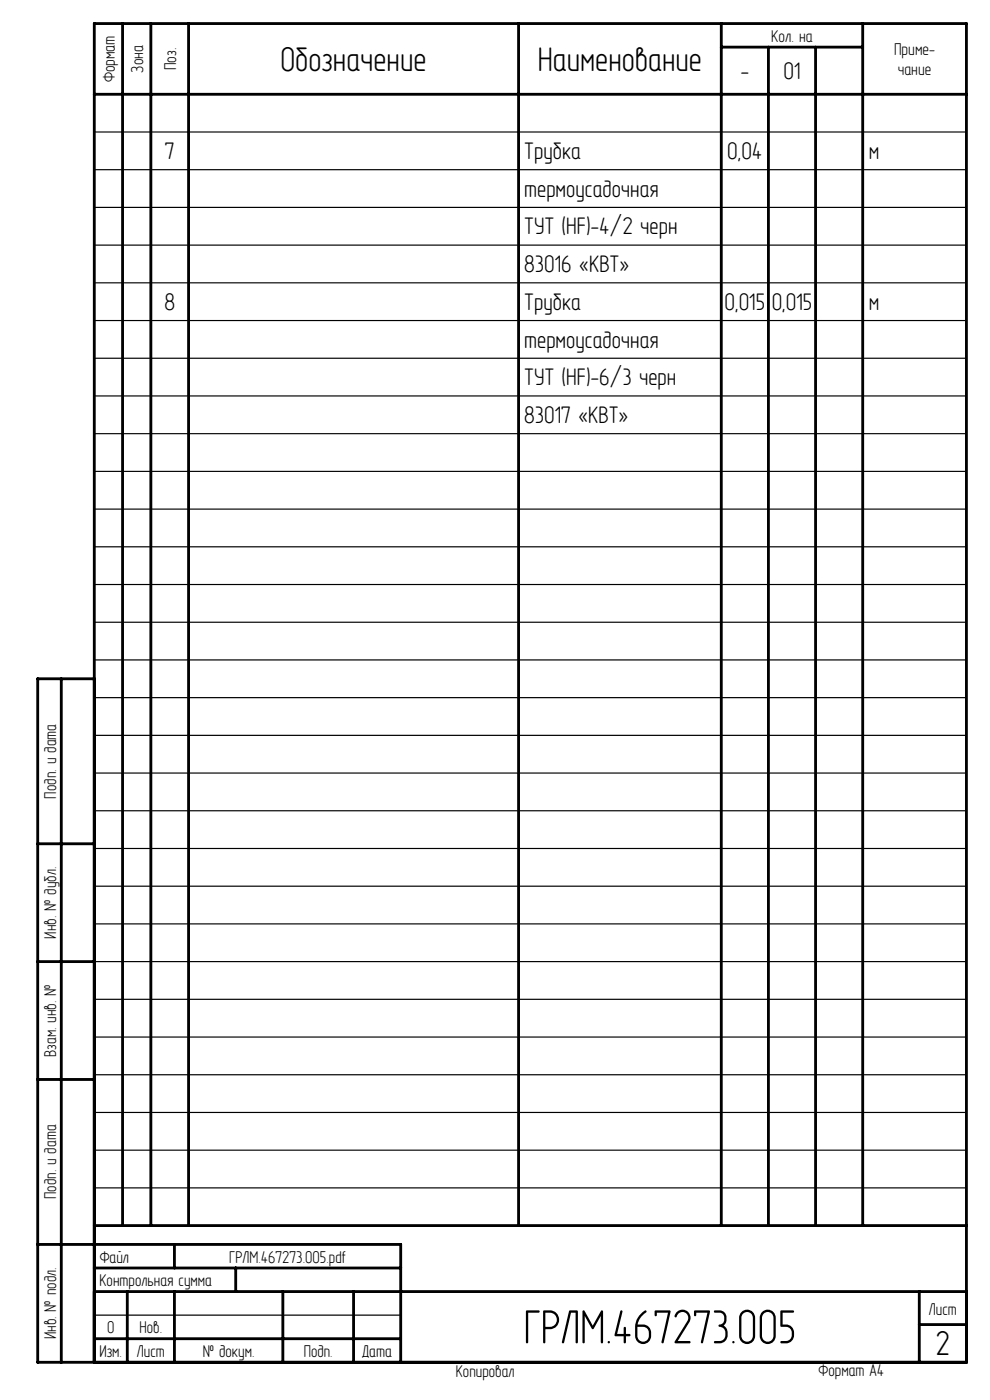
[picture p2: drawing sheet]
<svg xmlns="http://www.w3.org/2000/svg" width="210mm" height="297mm" viewBox="0 0 210 297" stroke-linecap="round" stroke-linejoin="round" font-family="sans-serif">
<defs><g id="words">
<text font-size="11" x="111.1" y="285">ГРЛМ.467273.005</text>
<g font-size="7.8">
<text x="59.5" y="15">Обозначение</text>
<text x="114.1" y="15">Наименование</text>
<text x="198.4" y="287.5">2</text>
</g>
<g font-size="5.5">
<text x="157.1" y="16.7">-</text>
<text x="166.2" y="16.7">01</text>
<text x="35" y="33.7">7</text>
<text x="111.2" y="33.7">Трубка</text>
<text x="154.3" y="33.7">0,04</text>
<text x="184.3" y="33.7">м</text>
<text x="111.2" y="41.7">термоусадочная</text>
<text x="111.2" y="49.7">ТУТ (HF)-4/2 черн</text>
<text x="111.2" y="57.7">83016 «КВТ»</text>
<text x="34.9" y="65.8">8</text>
<text x="111.2" y="65.8">Трубка</text>
<text x="153.7" y="65.8">0,015</text>
<text x="163.7" y="65.8">0,015</text>
<text x="184.3" y="65.8">м</text>
<text x="111.2" y="73.7">термоусадочная</text>
<text x="111.2" y="81.8">ТУТ (HF)-6/3 черн</text>
<text x="111.2" y="89.7">83017 «КВТ»</text>
</g>
<g font-size="3.9">
<text x="163.6" y="8.9">Кол. на</text>
<text x="189.7" y="11.8">Приме-</text>
<text x="24.4" y="17.5" transform="rotate(-90 24.4 17.5)">Формат</text>
<text x="30.4" y="15.4" transform="rotate(-90 30.4 15.4)">Зона</text>
<text x="37.4" y="14.9" transform="rotate(-90 37.4 14.9)">Поз.</text>
<text x="190.4" y="16">чание</text>
<text x="11.9" y="169.4" transform="rotate(-90 11.9 169.4)">Подп. и дата</text>
<text x="11.9" y="199.1" transform="rotate(-90 11.9 199.1)">Инв. № дубл.</text>
<text x="11.9" y="224.2" transform="rotate(-90 11.9 224.2)">Взам. инв. №</text>
<text x="11.9" y="254.4" transform="rotate(-90 11.9 254.4)">Подп. и дата</text>
<text x="21.2" y="267.9">Файл</text>
<text x="48.6" y="267.9">ГРЛМ.467273.005.pdf</text>
<text x="21.1" y="272.9">Контрольная сумма</text>
<text x="197" y="278.9">Лист</text>
<text x="11.9" y="284.1" transform="rotate(-90 11.9 284.1)">Инв. № подл.</text>
<text x="21.1" y="287.9">Изм.</text>
<text x="22.7" y="282.9">0</text>
<text x="29" y="287.9">Лист</text>
<text x="29.6" y="282.9">Нов.</text>
<text x="43" y="287.9">№ докум.</text>
<text x="64.4" y="287.9">Подп.</text>
<text x="76.9" y="287.9">Дата</text>
<text x="96.7" y="292.1">Копировал</text>
<text x="173.6" y="291.9">Формат A4</text>
</g>
</g></defs>
<g fill="none" stroke="#000" stroke-width=".25">
<path d="M20 28h185M20 36h185M20 44h185M20 52h185M20 60h185M20 68h185M20 76h185M20 84h185M20 92h185M20 100h185M20 108h185M20 116h185"/>
<path d="M20 124h185M20 132h185M20 140h185M20 148h185M20 156h185M20 164h185M20 172h185M20 180h185M20 188h185M20 196h185M20 204h185M20 212h185"/>
<path d="M20 220h185M20 228h185M20 236h185M20 244h185M20 252h185M20 279h65"/>
</g>
<g fill="none" stroke="#000" stroke-width=".6">
<path d="M26 5v255M32 5v255M40 5v255M110 5v255M153 5v255M153 10h30M163 10v250M173 10v250M183 5v255M20 20h185M13 144v145M20 144h-12v145h197v-284h-185v284"/>
<path d="M8 179h12M8 204h12M8 229h12M8 264h77v25M20 274h185M20 269h65M20 260h185M27 274v15M37 264v5M37 274v15M50 269v5M60 274v15"/>
<path d="M75 274v15M195 274v15M20 284h65M195 281h10"/>
</g>
<use href="#words"/>
</svg>
